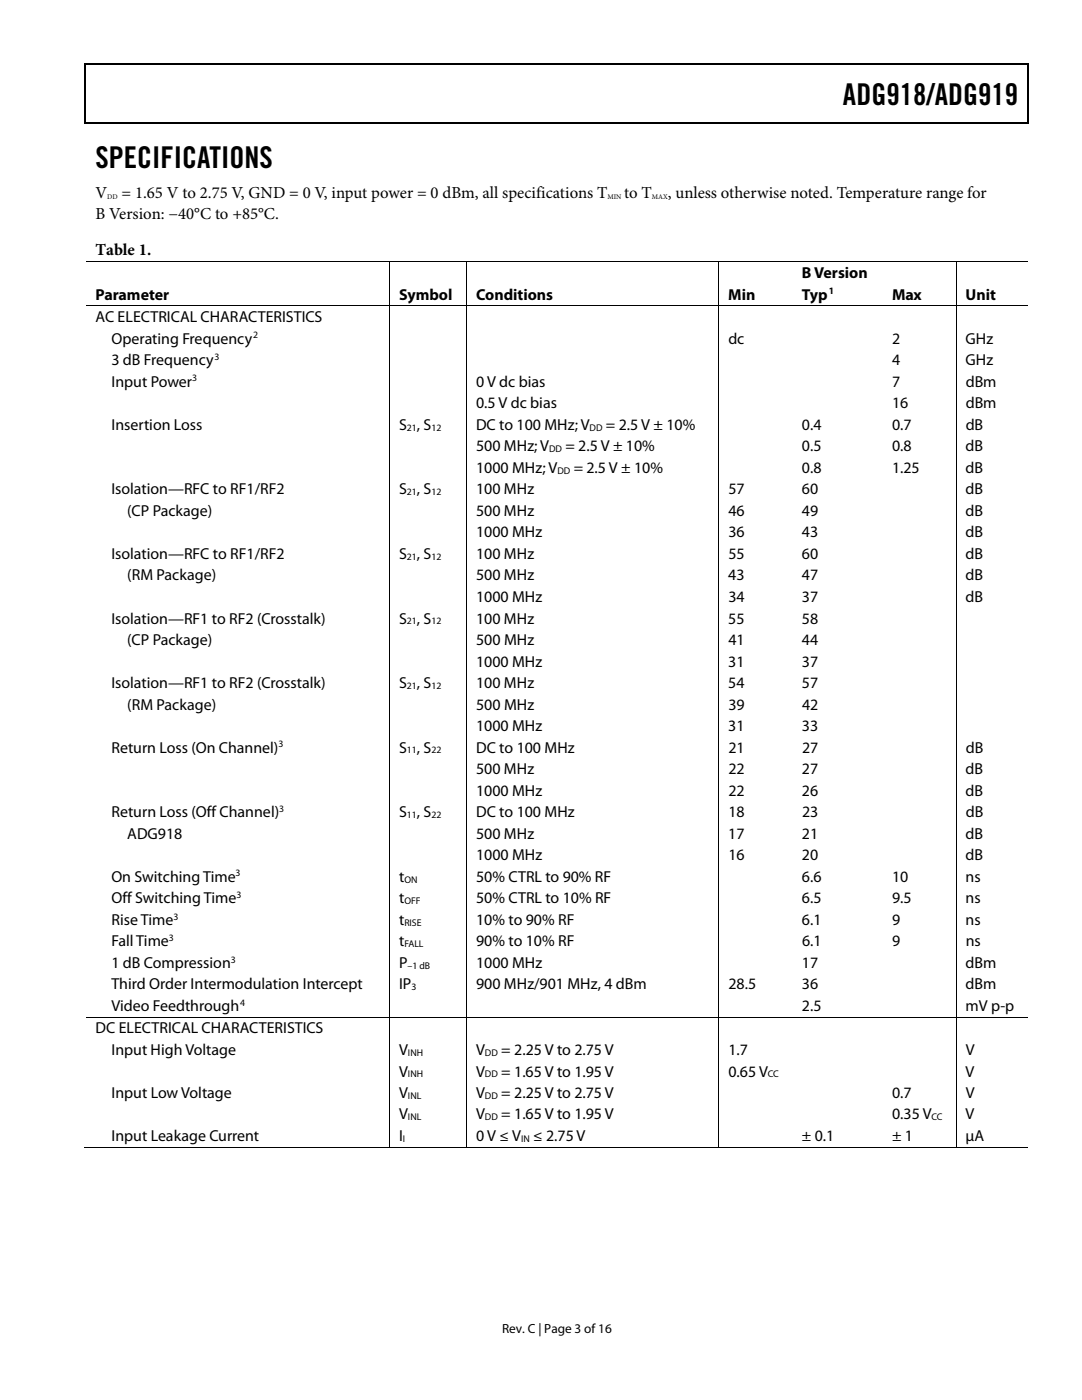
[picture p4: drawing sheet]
<svg xmlns="http://www.w3.org/2000/svg" width="216mm" height="279mm" viewBox="0 0 216 279" stroke-linecap="round" stroke-linejoin="round" font-family="sans-serif">
<defs><g id="words">
<g font-size="6">
<text x="168.2" y="21">ADG918/ADG919</text>
<text x="19" y="33.6">SPECIFICATIONS</text>
</g>
<g font-size="3.3">
<text x="19" y="39.5">V</text>
<text x="24.2" y="39.5">= 1.65 V to 2.75 V, GND = 0 V, input power = 0 dBm, all specifications T</text>
<text x="124.6" y="39.5">to T</text>
<text x="133.3" y="39.5">, unless otherwise noted. Temperature range for</text>
<text x="19" y="43.8">B Version: −40°C to +85°C.</text>
<text x="19" y="50.9">Table 1.</text>
</g>
<g font-size="3.2">
<text x="19" y="59.8">Parameter</text>
<text x="79.6" y="59.8">Symbol</text>
<text x="95" y="59.8">Conditions</text>
<text x="145.3" y="59.8">Min</text>
<text x="160" y="59.8">Typ</text>
<text x="160" y="55.5">B Version</text>
<text x="178" y="59.8">Max</text>
<text x="192.7" y="59.8">Unit</text>
<text x="19" y="64.3">AC ELECTRICAL CHARACTERISTICS</text>
<text x="22.2" y="68.6">Operating Frequency</text>
<text x="145.3" y="68.6">dc</text>
<text x="178" y="68.6">2</text>
<text x="192.7" y="68.6">GHz</text>
<text x="22.2" y="72.9">3 dB Frequency</text>
<text x="22.2" y="77.2">Input Power</text>
<text x="95" y="77.2">0 V dc bias</text>
<text x="178" y="72.9">4</text>
<text x="178" y="77.2">7</text>
<text x="192.7" y="72.9">GHz</text>
<text x="192.7" y="77.2">dBm</text>
<text x="95" y="81.5">0.5 V dc bias</text>
<text x="178" y="81.5">16</text>
<text x="192.7" y="81.5">dBm</text>
<text x="22.2" y="85.8">Insertion Loss</text>
<text x="79.6" y="85.8">S , S</text>
<text x="95" y="85.8">DC to 100 MHz; V</text>
<text x="120.9" y="85.8">= 2.5 V ± 10%</text>
<text x="160" y="85.8">0.4</text>
<text x="178" y="85.8">0.7</text>
<text x="192.7" y="85.8">dB</text>
<text x="95" y="90.1">500 MHz; V</text>
<text x="95" y="94.4">1000 MHz; V</text>
<text x="112.8" y="90.1">= 2.5 V ± 10%</text>
<text x="114.5" y="94.4">= 2.5 V ± 10%</text>
<text x="160" y="94.4">0.8</text>
<text x="160" y="90.1">0.5</text>
<text x="178" y="94.4">1.25</text>
<text x="178" y="90.1">0.8</text>
<text x="192.7" y="90.1">dB</text>
<text x="192.7" y="94.4">dB</text>
<text x="22.2" y="98.7">Isolation—RFC to RF1/RF2</text>
<text x="79.6" y="98.7">S , S</text>
<text x="95" y="98.7">100 MHz</text>
<text x="145.3" y="98.7">57</text>
<text x="160" y="98.7">60</text>
<text x="192.7" y="98.7">dB</text>
<text x="25.4" y="103">(CP Package)</text>
<text x="95" y="107.3">1000 MHz</text>
<text x="95" y="103">500 MHz</text>
<text x="145.3" y="103">46</text>
<text x="145.3" y="107.3">36</text>
<text x="160" y="103">49</text>
<text x="160" y="107.3">43</text>
<text x="192.7" y="103">dB</text>
<text x="192.7" y="107.3">dB</text>
<text x="22.2" y="111.5">Isolation—RFC to RF1/RF2</text>
<text x="79.6" y="111.5">S , S</text>
<text x="95" y="111.5">100 MHz</text>
<text x="145.3" y="111.5">55</text>
<text x="160" y="111.5">60</text>
<text x="192.7" y="111.5">dB</text>
<text x="25.4" y="115.8">(RM Package)</text>
<text x="95" y="115.8">500 MHz</text>
<text x="145.3" y="115.8">43</text>
<text x="160" y="115.8">47</text>
<text x="192.7" y="115.8">dB</text>
<text x="22.2" y="124.4">Isolation—RF1 to RF2 (Crosstalk)</text>
<text x="79.6" y="124.4">S , S</text>
<text x="95" y="120.1">1000 MHz</text>
<text x="95" y="124.4">100 MHz</text>
<text x="145.3" y="124.4">55</text>
<text x="145.3" y="120.1">34</text>
<text x="160" y="124.4">58</text>
<text x="160" y="120.1">37</text>
<text x="192.7" y="120.1">dB</text>
<text x="25.4" y="128.7">(CP Package)</text>
<text x="95" y="128.7">500 MHz</text>
<text x="145.3" y="128.7">41</text>
<text x="160" y="128.7">44</text>
<text x="22.2" y="137.3">Isolation—RF1 to RF2 (Crosstalk)</text>
<text x="79.6" y="137.3">S , S</text>
<text x="95" y="133">1000 MHz</text>
<text x="95" y="137.3">100 MHz</text>
<text x="145.3" y="133">31</text>
<text x="145.3" y="137.3">54</text>
<text x="160" y="133">37</text>
<text x="160" y="137.3">57</text>
<text x="25.4" y="141.6">(RM Package)</text>
<text x="95" y="141.6">500 MHz</text>
<text x="145.3" y="141.6">39</text>
<text x="160" y="141.6">42</text>
<text x="95" y="145.9">1000 MHz</text>
<text x="145.3" y="145.9">31</text>
<text x="160" y="145.9">33</text>
<text x="22.2" y="150.2">Return Loss (On Channel)</text>
<text x="79.6" y="150.2">S , S</text>
<text x="95" y="150.2">DC to 100 MHz</text>
<text x="95" y="154.5">500 MHz</text>
<text x="145.3" y="154.5">22</text>
<text x="145.4" y="150.2">21</text>
<text x="160" y="154.5">27</text>
<text x="160" y="150.2">27</text>
<text x="192.7" y="154.5">dB</text>
<text x="192.7" y="150.2">dB</text>
<text x="95" y="158.8">1000 MHz</text>
<text x="145.3" y="158.8">22</text>
<text x="160" y="158.8">26</text>
<text x="192.7" y="158.8">dB</text>
<text x="22.2" y="163.1">Return Loss (Off Channel)</text>
<text x="25.4" y="167.4">ADG918</text>
<text x="79.6" y="163.1">S , S</text>
<text x="95" y="167.4">500 MHz</text>
<text x="95" y="163.1">DC to 100 MHz</text>
<text x="145.3" y="167.4">17</text>
<text x="145.4" y="163.1">18</text>
<text x="160" y="167.4">21</text>
<text x="160" y="163.1">23</text>
<text x="192.7" y="167.4">dB</text>
<text x="192.7" y="163.1">dB</text>
<text x="95" y="171.7">1000 MHz</text>
<text x="145.3" y="171.7">16</text>
<text x="160" y="171.7">20</text>
<text x="192.7" y="171.7">dB</text>
<text x="22.2" y="176">On Switching Time</text>
<text x="79.6" y="176">t</text>
<text x="95" y="176">50% CTRL to 90% RF</text>
<text x="160" y="176">6.6</text>
<text x="178" y="176">10</text>
<text x="192.7" y="176">ns</text>
<text x="22.2" y="180.3">Off Switching Time</text>
<text x="22.2" y="184.6">Rise Time</text>
<text x="79.6" y="180.3">t</text>
<text x="79.6" y="184.6">t</text>
<text x="95" y="184.6">10% to 90% RF</text>
<text x="95" y="180.3">50% CTRL to 10% RF</text>
<text x="160" y="180.3">6.5</text>
<text x="160" y="184.6">6.1</text>
<text x="178" y="180.3">9.5</text>
<text x="178" y="184.6">9</text>
<text x="192.7" y="180.3">ns</text>
<text x="192.7" y="184.6">ns</text>
<text x="22.2" y="188.9">Fall Time</text>
<text x="79.6" y="188.9">t</text>
<text x="95" y="188.9">90% to 10% RF</text>
<text x="160" y="188.9">6.1</text>
<text x="178" y="188.9">9</text>
<text x="192.7" y="188.9">ns</text>
<text x="22.2" y="193.2">1 dB Compression</text>
<text x="22.2" y="197.5">Third Order Intermodulation Intercept</text>
<text x="79.6" y="193.2">P</text>
<text x="79.6" y="197.5">IP</text>
<text x="95" y="197.5">900 MHz/901 MHz, 4 dBm</text>
<text x="95" y="193.2">1000 MHz</text>
<text x="145.3" y="197.5">28.5</text>
<text x="160" y="193.2">17</text>
<text x="160" y="197.5">36</text>
<text x="192.7" y="193.2">dBm</text>
<text x="192.7" y="197.5">dBm</text>
<text x="22.2" y="201.8">Video Feedthrough</text>
<text x="160" y="201.8">2.5</text>
<text x="192.7" y="201.8">mV p-p</text>
<text x="19" y="206.2">DC ELECTRICAL CHARACTERISTICS</text>
<text x="22.2" y="210.5">Input High Voltage</text>
<text x="79.6" y="214.8">V</text>
<text x="79.6" y="210.5">V</text>
<text x="95" y="210.5">V</text>
<text x="95" y="214.8">V</text>
<text x="100" y="210.5">= 2.25 V to 2.75 V</text>
<text x="100" y="214.8">= 1.65 V to 1.95 V</text>
<text x="145.3" y="214.8">0.65 V</text>
<text x="145.3" y="210.5">1.7</text>
<text x="192.7" y="214.8">V</text>
<text x="192.7" y="210.5">V</text>
<text x="22.2" y="219.1">Input Low Voltage</text>
<text x="79.6" y="219.1">V</text>
<text x="95" y="219.1">V</text>
<text x="100" y="219.1">= 2.25 V to 2.75 V</text>
<text x="178" y="219.1">0.7</text>
<text x="192.7" y="219.1">V</text>
<text x="22.2" y="227.7">Input Leakage Current</text>
<text x="79.6" y="223.4">V</text>
<text x="79.6" y="227.7">I</text>
<text x="95" y="227.7">0 V ≤ V</text>
<text x="95" y="223.4">V</text>
<text x="100" y="223.4">= 1.65 V to 1.95 V</text>
<text x="106.4" y="227.7">≤ 2.75 V</text>
<text x="160" y="227.7">± 0.1</text>
<text x="178" y="227.7">± 1</text>
<text x="178" y="223.4">0.35 V</text>
<text x="192.7" y="223.4">V</text>
<text x="192.7" y="227.7">μA</text>
</g>
<text font-size="2.6" x="100.2" y="266">Rev. C | Page 3 of 16</text>
<g font-size="1.9">
<text x="165.4" y="58.8">1</text>
<text x="42.8" y="71.8">3</text>
<text x="50.5" y="67.5">2</text>
<text x="38.3" y="76.1">3</text>
<text x="81.2" y="85.9">21</text>
<text x="86.1" y="85.9">12</text>
<text x="117.6" y="85.9">DD</text>
<text x="109.6" y="90.2">DD</text>
<text x="111.2" y="94.5">DD</text>
<text x="81.2" y="98.8">21</text>
<text x="86.1" y="98.8">12</text>
<text x="81.2" y="111.7">21</text>
<text x="86.1" y="111.7">12</text>
<text x="81.2" y="124.6">21</text>
<text x="86.1" y="124.6">12</text>
<text x="81.2" y="137.5">21</text>
<text x="86.1" y="137.5">12</text>
<text x="55.6" y="149.1">3</text>
<text x="81.2" y="150.4">11</text>
<text x="86.1" y="150.4">22</text>
<text x="55.7" y="162">3</text>
<text x="81.2" y="163.3">11</text>
<text x="86.1" y="163.3">22</text>
<text x="47" y="174.9">3</text>
<text x="47.2" y="179.2">3</text>
<text x="80.7" y="176.1">ON</text>
<text x="34.6" y="183.5">3</text>
<text x="80.7" y="180.4">OFF</text>
<text x="80.7" y="184.7">RISE</text>
<text x="33.7" y="187.8">3</text>
<text x="80.7" y="189">FALL</text>
<text x="46.1" y="192.1">3</text>
<text x="81.3" y="193.3">–1 dB</text>
<text x="82.1" y="197.6">3</text>
<text x="47.9" y="200.7">4</text>
<text x="81.4" y="210.7">INH</text>
<text x="81.4" y="215">INH</text>
<text x="96.8" y="210.7">DD</text>
<text x="96.8" y="215">DD</text>
<text x="153.2" y="215">CC</text>
<text x="81.4" y="219.3">INL</text>
<text x="96.8" y="219.3">DD</text>
<text x="80.4" y="227.9">I</text>
<text x="81.4" y="223.6">INL</text>
<text x="96.8" y="223.6">DD</text>
<text x="104" y="227.9">IN</text>
<text x="185.9" y="223.6">CC</text>
</g>
<g font-size="1.4">
<text x="21.4" y="39.7">DD</text>
<text x="121.2" y="39.7">MIN</text>
<text x="130.1" y="39.7">MAX</text>
</g>
</g></defs>
<path d="M16.9 12.7h.2v1h-.2zM205.1 12.7h.2v1h-.2zM205.1 12.7h.2v.3h-.2zM82.3 24.4h.2v.3h-.2zM205.1 24.4h.2v.3h-.2z" fill="#000"/>
<path d="M16.9 12.8h188.2M17 13.7v11M205.2 13.7v11M205.1 24.5h-188.2" fill="none" stroke="#000" stroke-width=".25"/>
<g fill="none" stroke="#000" stroke-width=".2">
<path d="M17.1 52.2h188M77.7 52.3v8.7M93.1 52.3v8.7M143.4 52.3v8.7M190.8 52.3v8.7M17.1 61.1h188M77.7 61.2v141.7M93.1 61.2v141.7M143.4 61.2v141.7M190.8 61.2v141.7M17.1 203h188M77.7 203.1v26"/>
<path d="M93.1 203.1v26M143.4 203.1v26M190.8 203.1v26M16.9 229h60.7M77.8 229h15.2M93.2 229h50.1M143.5 229h47.2M190.9 229h14.2"/>
</g>
<use href="#words"/>
</svg>
